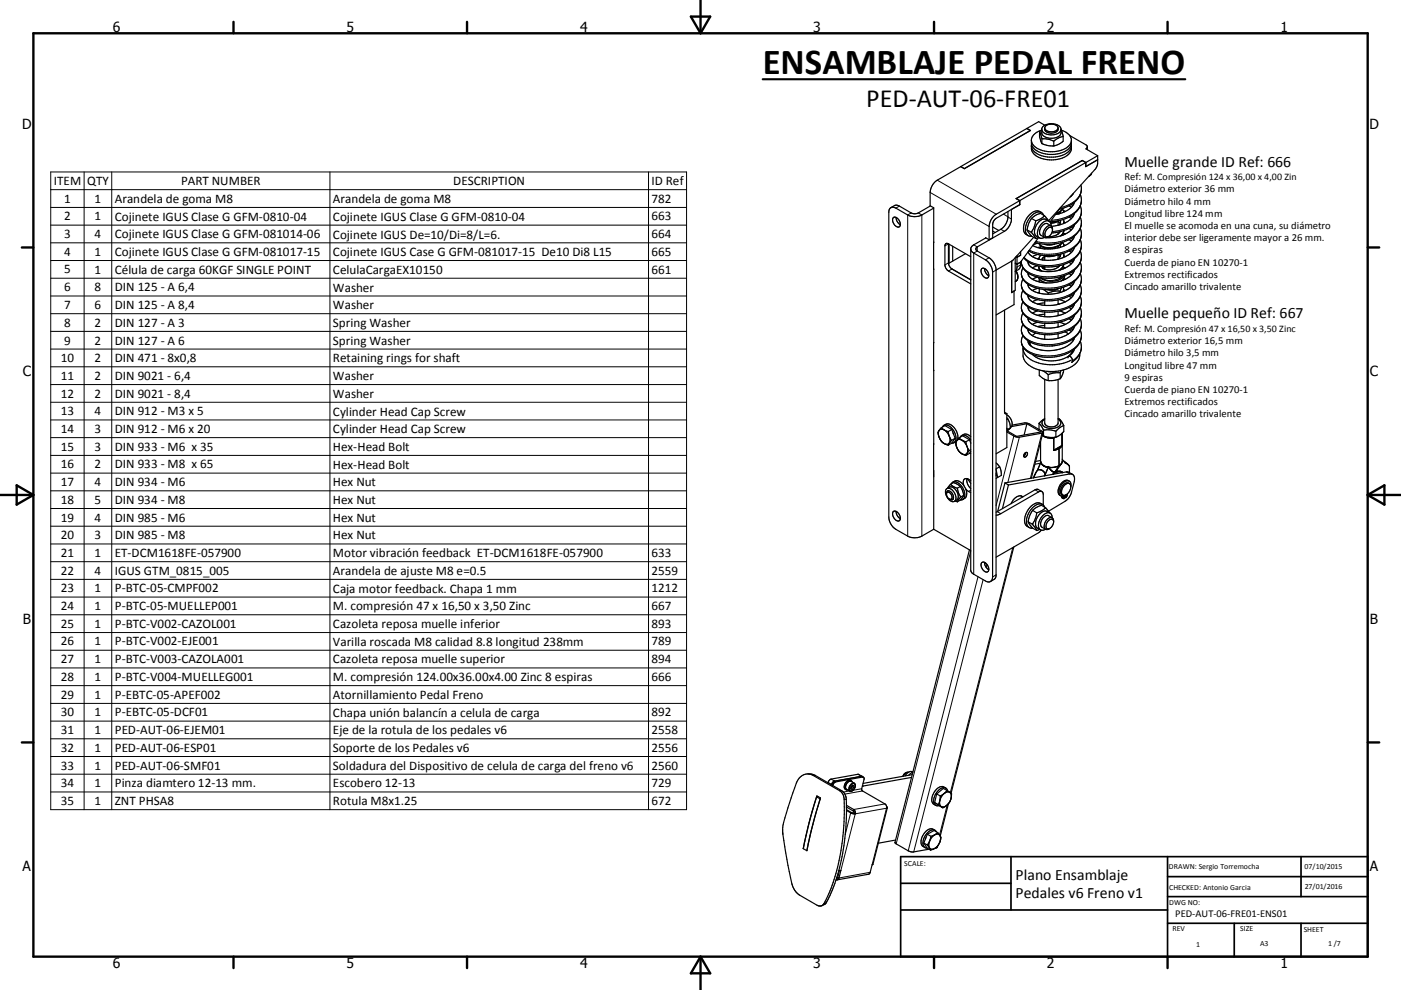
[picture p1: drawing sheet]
<svg xmlns="http://www.w3.org/2000/svg" width="420mm" height="297mm" viewBox="0 0 420 297" stroke-linecap="round" stroke-linejoin="round" font-family="sans-serif">
<defs><g id="words">
<text font-size="11" x="228.7" y="22.2">ENSAMBLAJE PEDAL FRENO</text>
<text font-size="7.9" x="259.7" y="32.2">PED-AUT-06-FRE01</text>
<g font-size="4.7">
<text x="337.1" y="50">Muelle grande ID Ref: 666</text>
<text x="337.1" y="95.5">Muelle pequeño ID Ref: 667</text>
<text x="304.5" y="263.9">Plano Ensamblaje</text>
<text x="304.5" y="269.3">Pedales v6 Freno v1</text>
</g>
<g font-size="4.2">
<text x="33.9" y="9.6">6</text>
<text x="103.9" y="9.6">5</text>
<text x="173.9" y="9.6">4</text>
<text x="243.8" y="9.6">3</text>
<text x="313.9" y="9.6">2</text>
<text x="383.9" y="9.6">1</text>
<text x="6.7" y="38.7">D</text>
<text x="410.5" y="38.7">D</text>
<text x="6.9" y="112.9">C</text>
<text x="410.7" y="112.9">C</text>
<text x="6.9" y="187.1">B</text>
<text x="410.7" y="187.1">B</text>
<text x="6.8" y="261.4">A</text>
<text x="410.7" y="261.4">A</text>
<text x="33.9" y="290.4">6</text>
<text x="103.9" y="290.4">5</text>
<text x="173.9" y="290.4">4</text>
<text x="243.8" y="290.4">3</text>
<text x="313.9" y="290.4">2</text>
<text x="383.9" y="290.4">1</text>
</g>
<g font-size="3.9">
<text x="16.2" y="55.5">ITEM</text>
<text x="26.2" y="55.5">QTY</text>
<text x="54.3" y="55.5">PART NUMBER</text>
<text x="135.9" y="55.5">DESCRIPTION</text>
<text x="195.3" y="55.6">ID Ref</text>
<text x="19.2" y="60.9">1</text>
<text x="28.4" y="60.9">1</text>
<text x="34.5" y="60.9">Arandela de goma M8</text>
<text x="99.8" y="60.9">Arandela de goma M8</text>
<text x="195.3" y="60.9">782</text>
<text x="19.2" y="66.1">2</text>
<text x="19.2" y="71.5">3</text>
<text x="28.4" y="66.1">1</text>
<text x="28.4" y="71.5">4</text>
<text x="34.5" y="66.2">Cojinete IGUS Clase G GFM-0810-04</text>
<text x="34.5" y="71.5">Cojinete IGUS Clase G GFM-081014-06</text>
<text x="99.8" y="66.2">Cojinete IGUS Clase G GFM-0810-04</text>
<text x="99.8" y="71.6">Cojinete IGUS De=10/Di=8/L=6.</text>
<text x="195.3" y="66.1">663</text>
<text x="195.3" y="71.5">664</text>
<text x="19.2" y="76.8">4</text>
<text x="28.4" y="76.8">1</text>
<text x="34.5" y="76.9">Cojinete IGUS Clase G GFM-081017-15</text>
<text x="99.8" y="76.8">Cojinete IGUS Case G GFM-081017-15 De10 Di8 L15</text>
<text x="195.3" y="76.8">665</text>
<text x="19.2" y="82">5</text>
<text x="28.4" y="82.1">1</text>
<text x="34.5" y="82.2">Célula de carga 60KGF SINGLE POINT</text>
<text x="99.8" y="82.2">CelulaCargaEX10150</text>
<text x="195.3" y="82.1">661</text>
<text x="19.2" y="87.4">6</text>
<text x="28.4" y="87.4">8</text>
<text x="34.5" y="87.4">DIN 125 - A 6,4</text>
<text x="99.8" y="87.5">Washer</text>
<text x="19.2" y="92.7">7</text>
<text x="28.4" y="92.7">6</text>
<text x="34.5" y="92.7">DIN 125 - A 8,4</text>
<text x="99.8" y="92.8">Washer</text>
<text x="19.2" y="98">8</text>
<text x="28.4" y="98">2</text>
<text x="34.5" y="98">DIN 127 - A 3</text>
<text x="99.8" y="98.1">Spring Washer</text>
<text x="19.2" y="103.4">9</text>
<text x="28.4" y="103.4">2</text>
<text x="34.5" y="103.4">DIN 127 - A 6</text>
<text x="99.8" y="103.5">Spring Washer</text>
<text x="18.2" y="108.6">10</text>
<text x="18.2" y="114">11</text>
<text x="28.4" y="108.6">2</text>
<text x="28.4" y="114">2</text>
<text x="34.5" y="108.6">DIN 471 - 8x0,8</text>
<text x="34.5" y="114">DIN 9021 - 6,4</text>
<text x="99.8" y="108.7">Retaining rings for shaft</text>
<text x="18.2" y="119.3">12</text>
<text x="28.4" y="119.3">2</text>
<text x="34.5" y="119.3">DIN 9021 - 8,4</text>
<text x="99.8" y="114">Washer</text>
<text x="99.8" y="119.4">Washer</text>
<text x="18.2" y="124.6">13</text>
<text x="28.4" y="124.6">4</text>
<text x="34.5" y="124.6">DIN 912 - M3 x 5</text>
<text x="99.8" y="124.7">Cylinder Head Cap Screw</text>
<text x="18.2" y="130">14</text>
<text x="28.4" y="130">3</text>
<text x="34.5" y="130">DIN 912 - M6 x 20</text>
<text x="99.8" y="130">Cylinder Head Cap Screw</text>
<text x="18.2" y="135.2">15</text>
<text x="28.4" y="135.2">3</text>
<text x="34.5" y="135.2">DIN 933 - M6 x 35</text>
<text x="99.8" y="135.3">Hex-Head Bolt</text>
<text x="18.2" y="140.5">16</text>
<text x="28.4" y="140.5">2</text>
<text x="34.5" y="140.5">DIN 933 - M8 x 65</text>
<text x="99.8" y="140.6">Hex-Head Bolt</text>
<text x="18.2" y="145.9">17</text>
<text x="28.4" y="145.9">4</text>
<text x="34.5" y="145.9">DIN 934 - M6</text>
<text x="99.8" y="145.9">Hex Nut</text>
<text x="18.2" y="151.1">18</text>
<text x="28.4" y="151.1">5</text>
<text x="34.5" y="151.1">DIN 934 - M8</text>
<text x="99.8" y="151.1">Hex Nut</text>
<text x="18.2" y="156.5">19</text>
<text x="18.2" y="161.8">20</text>
<text x="28.4" y="156.5">4</text>
<text x="28.4" y="161.8">3</text>
<text x="34.5" y="156.5">DIN 985 - M6</text>
<text x="34.5" y="161.8">DIN 985 - M8</text>
<text x="99.8" y="156.5">Hex Nut</text>
<text x="99.8" y="161.8">Hex Nut</text>
<text x="18.2" y="167.1">21</text>
<text x="28.4" y="167.1">1</text>
<text x="34.5" y="167.1">ET-DCM1618FE-057900</text>
<text x="99.8" y="167.2">Motor vibración feedback ET-DCM1618FE-057900</text>
<text x="195.3" y="167.1">633</text>
<text x="18.2" y="172.5">22</text>
<text x="28.4" y="172.4">4</text>
<text x="34.5" y="172.5">IGUS GTM_0815_005</text>
<text x="99.8" y="172.5">Arandela de ajuste M8 e=0.5</text>
<text x="195.3" y="172.5">2559</text>
<text x="18.2" y="177.7">23</text>
<text x="28.4" y="177.7">1</text>
<text x="34.5" y="177.7">P-BTC-05-CMPF002</text>
<text x="99.8" y="177.8">Caja motor feedback. Chapa 1 mm</text>
<text x="195.3" y="177.7">1212</text>
<text x="18.2" y="183">24</text>
<text x="28.4" y="183">1</text>
<text x="34.5" y="183">P-BTC-05-MUELLEP001</text>
<text x="99.8" y="183.1">M. compresión 47 x 16,50 x 3,50 Zinc</text>
<text x="195.3" y="183">667</text>
<text x="18.2" y="188.4">25</text>
<text x="28.4" y="188.4">1</text>
<text x="34.5" y="188.4">P-BTC-V002-CAZOL001</text>
<text x="99.8" y="188.5">Cazoleta reposa muelle inferior</text>
<text x="195.3" y="188.4">893</text>
<text x="18.2" y="193.6">26</text>
<text x="28.4" y="193.6">1</text>
<text x="34.5" y="193.6">P-BTC-V002-EJE001</text>
<text x="99.8" y="193.8">Varilla roscada M8 calidad 8.8 longitud 238mm</text>
<text x="195.3" y="193.6">789</text>
<text x="18.2" y="199">27</text>
<text x="28.4" y="199">1</text>
<text x="34.5" y="199">P-BTC-V003-CAZOLA001</text>
<text x="99.8" y="199.1">Cazoleta reposa muelle superior</text>
<text x="195.3" y="199">894</text>
<text x="18.2" y="204.3">28</text>
<text x="18.2" y="209.6">29</text>
<text x="28.4" y="204.3">1</text>
<text x="28.4" y="209.6">1</text>
<text x="34.5" y="204.3">P-BTC-V004-MUELLEG001</text>
<text x="34.5" y="209.6">P-EBTC-05-APEF002</text>
<text x="99.8" y="204.4">M. compresión 124.00x36.00x4.00 Zinc 8 espiras</text>
<text x="99.8" y="209.7">Atornillamiento Pedal Freno</text>
<text x="195.3" y="204.3">666</text>
<text x="18.2" y="214.9">30</text>
<text x="28.4" y="214.9">1</text>
<text x="34.5" y="214.9">P-EBTC-05-DCF01</text>
<text x="99.8" y="215.1">Chapa unión balancín a celula de carga</text>
<text x="195.3" y="214.9">892</text>
<text x="18.2" y="220.2">31</text>
<text x="28.4" y="220.2">1</text>
<text x="34.5" y="220.2">PED-AUT-06-EJEM01</text>
<text x="99.8" y="220.3">Eje de la rotula de los pedales v6</text>
<text x="195.3" y="220.2">2558</text>
<text x="18.2" y="225.6">32</text>
<text x="28.4" y="225.6">1</text>
<text x="34.5" y="225.6">PED-AUT-06-ESP01</text>
<text x="99.8" y="225.6">Soporte de los Pedales v6</text>
<text x="195.3" y="225.6">2556</text>
<text x="18.2" y="230.9">33</text>
<text x="28.4" y="230.9">1</text>
<text x="34.5" y="230.9">PED-AUT-06-SMF01</text>
<text x="99.8" y="231">Soldadura del Dispositivo de celula de carga del freno v6</text>
<text x="195.3" y="230.9">2560</text>
<text x="18.2" y="236.2">34</text>
<text x="28.4" y="236.2">1</text>
<text x="34.5" y="236.2">Pinza diamtero 12-13 mm.</text>
<text x="99.8" y="236.2">Escobero 12-13</text>
<text x="195.3" y="236.2">729</text>
<text x="18.2" y="241.5">35</text>
<text x="28.4" y="241.5">1</text>
<text x="34.5" y="241.5">ZNT PHSA8</text>
<text x="99.8" y="241.6">Rotula M8x1.25</text>
<text x="195.3" y="241.5">672</text>
</g>
<g font-size="3.2">
<text x="337.1" y="54">Ref: M. Compresión 124 x 36,00 x 4,00 Zin</text>
<text x="337.1" y="57.7">Diámetro exterior 36 mm</text>
<text x="337.1" y="61.4">Diámetro hilo 4 mm</text>
<text x="337.1" y="65">Longitud libre 124 mm</text>
<text x="337.1" y="68.7">El muelle se acomoda en una cuna, su diámetro</text>
<text x="337.1" y="72.3">interior debe ser ligeramente mayor a 26 mm.</text>
<text x="337.1" y="75.9">8 espiras</text>
<text x="337.1" y="79.7">Cuerda de piano EN 10270-1</text>
<text x="337.1" y="83.3">Extremos rectificados</text>
<text x="337.1" y="87">Cincado amarillo trivalente</text>
<text x="337.1" y="99.7">Ref: M. Compresión 47 x 16,50 x 3,50 Zinc</text>
<text x="337.1" y="103.3">Diámetro exterior 16,5 mm</text>
<text x="337.1" y="106.9">Diámetro hilo 3,5 mm</text>
<text x="337.1" y="110.6">Longitud libre 47 mm</text>
<text x="337.1" y="114.2">9 espiras</text>
<text x="337.1" y="117.9">Cuerda de piano EN 10270-1</text>
<text x="337.1" y="121.6">Extremos rectificados</text>
<text x="337.1" y="125.2">Cincado amarillo trivalente</text>
</g>
<text font-size="3.1" x="352.3" y="275.3">PED-AUT-06-FRE01-ENS01</text>
<g font-size="2.4">
<text x="271.1" y="259.7">SCALE:</text>
<text x="350.4" y="260.8">DRAWN: Sergio Torremocha</text>
<text x="391.1" y="260.6">07/10/2015</text>
<text x="350.5" y="267">CHECKED: Antonio Garcia</text>
<text x="391.2" y="266.7">27/01/2016</text>
<text x="350.5" y="271.4">DWG NO:</text>
<text x="351.5" y="279.3">REV</text>
<text x="371.9" y="279.4">SIZE</text>
<text x="390.9" y="279.6">SHEET</text>
<text x="358.6" y="284.1">1</text>
<text x="377.8" y="283.9">A3</text>
<text x="398.2" y="283.8">1 /7</text>
</g>
</g></defs>
<g fill="none" stroke="#000" stroke-width=".36">
<path d="M307.9 38.5l1 .6-19.8 11.5-1.1-.6M307.9 38.5v.1M308.9 39.2l-1.1-.6-19.7 11.4M311.7 39.5l.7 2.1M311.7 39.5v1.4l.7 2.2M312.3 38.9a3.3 3.3 0 0 0 4.2 1.4l1-.5 .6-.8M312.7 38a3.8 3.8 0 0 1 5.4 .5v1.3a2.2 2.2 0 0 1-2.5 1.7 2.76 2.76 0 0 1-3.3-1.7v-1.2zM313.2 38.4a1.77 1.77 0 0 0 2.5 1.5 1.44 1.44 0 0 0 1.5-1.5M313.2 37.6l-1.8-1.1-3.5 2M313.6 37.7a2.51 2.51 0 0 1 3.6 .6 2.36 2.36 0 0 1-3.7 .7l-.3-.5zM318.1 38.9l.6 2M318.2 39a3.4 3.4 0 0 1 2.6 5.2 8.2 8.2 0 0 1-11.1 0 3.3 3.3 0 0 1 2.1-5l.5-.2-.6 .5"/>
<path d="M288 50l-7 4.1a4.7 4.7 0 0 0-2.1 3.6v4l1 .6v10.4M288.1 50h.1M288.1 50l1 .6M304.7 59.6l1 .6M304.7 59.6h.1M309.2 42.2a4.9 4.9 0 0 0 5.1 3.3 6.9 6.9 0 0 0 6.8-2.6l.1-.7M309.3 43.3a3.6 3.6 0 0 0 3.1 4.3 8.2 8.2 0 0 0 8.4-1.8l.4-.9v-1.2M312.4 41.6l2.2 .2 1.3 .5M312.4 43.1l1.8 .6 1.7 .1M312.4 41.6v1.5M315.9 42.3v1.5M318.7 40.9l-1.7 .7-1.1 .7"/>
<path d="M318.7 40.9v1.5l-1.3 .9-1.5 .5M320.7 40.6l4.9 2.8 .4 .6M321.2 43.3a3.4 3.4 0 0 1-3.1 3.4 7.6 7.6 0 0 1-8.6-2l-.3-.7M321.2 58.8h.1M321.5 58.3h.1M321.6 58.3l-.9 .9M321.8 58l-.2 .3M323.9 58.3a4.5 4.5 0 0 1 0 3.5M324.1 55.5a5.5 5.5 0 0 1-3.6 6.2M324.5 48.2l-19.8 11.4M324.5 48.2l1 .6v1.2M324.5 48.1l-19.8 11.5"/>
<path d="M324.5 48.1v.1M324.5 48.1l1.1 .6-.1 1.3M326 44l-.4 .7 3.5 2M326 44v.9M327.3 52l-.9 1M329.1 46.7v2.5l-.6 1.5-14.1 15.5M329.1 47.9l-3.6 2.1M329.1 46.7l-23.4 13.5M267.1 62.3l.4-.1 .8 .1 3.8 2.2a4.7 4.7 0 0 0 4.3 0l3.5-2.1M267.1 62.3l-.5 .5-.1 .9v91.4a4.7 4.7 0 0 0 2.1 3.7l3.5 2a4.7 4.7 0 0 0 4.3 0l3.5-2M268.7 65.2a2.57 2.57 0 0 0 1.2 2.2M268.7 65.2a.85 .85 0 0 0-1.1 .3 .85 .85 0 0 0 .1 1.1 1.66 1.66 0 0 0 2 1.4l.2-.6"/>
<path d="M268.7 65.2a2.48 2.48 0 0 1 1.2 2.2M278.9 61.8l-3.6 2.1a2.36 2.36 0 0 1-2.1 0l-4.1-2.3h-.7l-1.3 .7M279.9 72.6v8.2M284.4 73.2a.65 .65 0 0 0-.8-.1 .65 .65 0 0 0-.3 .7v5.7a2.46 2.46 0 0 0 1.1 1.8l6.6 3.9M284.4 73.2v5.9M284.4 73.2l6.6 3.8M284.4 79.1l.3 .8 .5 .6 5.8 3.5M284.6 73.3v5.6M285.6 73.9v4.4M289.5 76.1l-5.1 2.9M291 74.7l.7 1 3.8 2.3a4.8 4.8 0 0 1 2.1 3.6v91.5l-.2 .8-.4 .6M291 74.7v96.4l.7 1 3.8 2.2 1 .3 .5-.1"/>
<path d="M295.5 71.3v.1M295.5 71.3l1 .6M295.6 71.4l-3.9 2.2-.7 1.1M297.6 68.1l1.8 1M297.6 69.3l.7 .5M302.2 63.5v1.9a4.9 4.9 0 0 1-2.1 3.4l-2.5 1.4M303.3 78.3v9.5l.7-.4M304.4 77.3v9.8l-1.1 .6M304.4 78.9l.5 .4M304.9 76.7v3.7l-.5 1M305.7 61.4h.1M305.7 61.4l-7 4.1a2.29 2.29 0 0 0-1.1 1.8v4l-1.1 .6"/>
<path d="M305.7 60.2l-7 4.1a4.7 4.7 0 0 0-2.2 3.7v3.9M305.7 61.4l-2.5 1.4v3.2a4.9 4.9 0 0 1-2.1 3.4l-8.1 4.7a.65 .65 0 0 0-.5 .6 .65 .65 0 0 0 .5 .6l3.5 2a4.7 4.7 0 0 1 2.1 3.4v92.1l-.4 .9-1.2 .8M305.7 60.2v1.2M305.9 78.7h.1M305.9 76.6h.1M306 78.7l-.2 1.6-1.4 1.1M306 76.6l-1.1 .6-.3-.2M306 75.5v1.1M306.2 78.2v1l.5 1.2M306.9 77.3a8.9 8.9 0 0 0 6.6 2.8l4.2-.4M307.9 69l1.4 1.8M307.9 69l1.3 .7"/>
<path d="M308.2 78.5l.1 .7 .4 .6 .9 .6 1.5 .6M308.2 75.5a5 5 0 0 0 4.5 2.5M308.4 75.3l1.4 .7 2.3 .5M308.5 75.3l-.1 .1M308.5 78.7l-.3 .1M309.2 69.7l1.3 1.9M309.3 65.5l-.9 1.6-.5 1.9M309.3 65.5l1.2 .7M309.3 70.8l1.2 .8M309.6 73.7l.3 .1a11.2 11.2 0 0 0 7.7 .5M309.9 71.2l-6.3 7-5 2.8M310.5 66.2a7.1 7.1 0 0 1-1.3 3.5"/>
<path d="M310.5 71.6l.9-.3-5.4 7.3-1.1 .7-.5-.3M311.1 79.7l-1.6 .7M311.1 76.3l-1.6 .7M311.1 73l-1.4 .5M311.5 77.5l-.4 .1M311.5 79.8v.6l.3 .6M312.1 76.5l-.5 .6-.1 .7M312.1 74.1l-.4 .4M312.1 74l-1 .3M312.2 63.8a2.84 2.84 0 0 0-4 1.1 4.3 4.3 0 0 0-.8 5.3l.8 .5M312.3 73.9l-.2 .2M312.5 77.7l.2 .3"/>
<path d="M312.5 77.6v.1M312.6 80l-.1 .2M312.7 77.4l-.2 .2M312.9 64.6a1.92 1.92 0 0 0-3.3-.2 5.3 5.3 0 0 0-1.9 5.8l.7 .6h.9M313 71.3h.4M313.2 64.7l1.1 1.5M313.2 64.7l-1.2 .9-1.5 .6M313.2 64.7l-1.3-.7-1.2 .5-1.4 1M313.2 73.3h.1M313.2 74.3v.4M313.2 76.8v1.3M313.2 77.1l-.5 .3"/>
<path d="M313.2 74.6l-.1 .1M313.2 77.3l-.5 .1M314 68.6a.84 .84 0 0 1 1.3-.3 .84 .84 0 0 1 .2 1.2 1.43 1.43 0 0 1-2.1 1.3 2.04 2.04 0 0 1 .6-2.2zM314.4 70.9l-1 .4M314.5 66.3l-.9-.5a3.2 3.2 0 0 0-3.4 3.2l.2 1.5 1.2 .9M314.8 66.6a2.09 2.09 0 0 0-3.1 1.2 2.49 2.49 0 0 0 .1 3.6l.4 .1 .9-.3M314.8 66.6l.3 1.1M315.1 67.7l-1-.6a2.28 2.28 0 0 0-2 3.5l1 .6M315.5 69a1.01 1.01 0 0 0-.5-1.3 1.01 1.01 0 0 0-1.3 .5 2.04 2.04 0 0 0-.5 3.1h.2M316.3 73.2a4.7 4.7 0 0 1-3.1 .1M317 76.5l-2.3 .5-2.1-.4M317.2 70.3l-1.8 .6-1.1 .1"/>
<path d="M317.2 67.6l-1.9 .3M317.2 63.9v.3M317.2 66.4v1.2M317.2 69.6v.6M317.2 73.9v.5M317.2 76.4v1.3M317.2 79.8v.4M317.2 76.5l.7 .4M317.2 74l.4 .3M317.2 66.6l.7 .4M317.2 64.1l.2 .1M317.2 64l.4 .1"/>
<path d="M317.2 76.4l-2.6 .3-2.5-.2M317.6 76.3l.4 .1M317.7 79.7a4.1 4.1 0 0 1-5.2 .6M317.8 69.5l-2.5 .4M317.8 69.5l-.6 .8M317.9 63.5l-1.3 .7M317.9 73.5v.7M317.9 63.5l.1 .5M317.9 66.1v.2M317.9 66.2l-2.9 .8M317.9 66.3l-.1 .7-.4 .5M317.9 76.3l.1 .1"/>
<path d="M317.9 76.3l-.7 .1M318 76.4l-.3 .8-.7 .6M318 62.2l-3.2 4.4M318.6 72.7l.3 1.1M318.6 70.2l.1 .3M318.6 62.7l.2 .5M318.6 62.7l-.7 .8M318.6 72.7a5 5 0 0 1-6.9 .7l-.2-.3M318.6 72.7a14.4 14.4 0 0 1-8.3 0M318.7 62.5l-.1 .2M318.7 69.9l.7 .3M318.8 63.2l.1 .5"/>
<path d="M318.8 63.2l.6 .2M318.8 65.8l.1 1.3M318.9 65.8l-2 .5-2.1 .2M318.9 73.4l.5 .2M318.9 76l-.1 1.3M318.9 79.4l-.3 .6M318.9 76.8l.5 .2M318.9 69.2l-.1 .6-.6 .9M318.9 73.8l-1.3 .5M318.9 66.6l.5 .2M320.5 61.8l.7 .4M320.5 65.1l.7 .5"/>
<path d="M320.5 68.5l.7 .4M320.5 71.9l.7 .4M320.5 75.3l.7 .4M320.5 78.7l.7 .4M320.5 68.5l-2.7 1M320.5 61.7l-2.9 1.1M321.2 78.3l.4 .4M321.2 74.9l.4 .4M321.2 75.7a10.5 10.5 0 0 1-8.5 2.3M321.2 71.5l.4 .4M321.2 68.1l.4 .4M321.2 64.7l.4 .4"/>
<path d="M321.2 61.3l.4 .5M321.3 78.2l-2.1 1.1-1.5 .4M321.6 78.7a10.6 10.6 0 0 1-10.5 2.3M321.6 71.9l-1.4 1.3-1.3 .6M322.1 77.6l-.8 .6M322.1 74.2l-.9 1.5M322.1 64a6.1 6.1 0 0 1-4.9 3.6M322.2 64l-2 1.3-1.3 .5M322.2 77.6l-.6 1.1M322.2 70.8l-.6 1.1M322.2 67.4a7.6 7.6 0 0 1-7.2 3.9h-1.5M322.2 60.6a6.2 6.2 0 0 1-5.2 3.7l-.6 .1"/>
<path d="M323.9 71.9a4.9 4.9 0 0 1-1.8 5.7M323.9 61.8a5.4 5.4 0 0 1-3.4 6.7M323.9 65.1l.3 1.5-.3 1.9M323.9 68.5a5.3 5.3 0 0 1-3.3 6.7l-2.7 1.1M323.9 75.3a5.3 5.3 0 0 1-3.4 6.7M323.9 78.7a5.3 5.3 0 0 1-3.1 6.6 12.7 12.7 0 0 1-13.3-.6 3.3 3.3 0 0 1-.8-4.3M323.9 61.8l-.8 1.3-.9 .9M323.9 68.5a8 8 0 0 1-5.3 4.2M279.9 80.7h.1M279.9 80.7v30.4M294.3 80.7a1.57 1.57 0 0 1 2.1 1.4 .87 .87 0 0 1-.3 1.3 .87 .87 0 0 1-1.3-.5 2.11 2.11 0 0 1-.5-2.2zM295.2 80.5l.3 1.3 .9 .9"/>
<path d="M301.2 93v30.7M303.9 87.4h.1M304 87.4v4l-5.4 3.1M304.6 81.3a2.16 2.16 0 0 1-.2 3.2M306.7 80.4l.8 1 .9 .6M306.7 83.8a3.7 3.7 0 0 0 2 5.2l1.2 .5a13.8 13.8 0 0 0 7.3 .5l.4-.1M306.7 87.2a3.7 3.7 0 0 0 2 5.2 13.1 13.1 0 0 0 8.9 .9M306.7 90.6a3.7 3.7 0 0 0 2 5.2 13 13 0 0 0 8.9 .9M306.7 97.3a3.7 3.7 0 0 0 2 5.3M308.2 98.9a3.5 3.5 0 0 0 3.1 2.6l1.9 .3M308.2 95.5a2.5 2.5 0 0 0 1.8 2.1l1.1 .4M308.2 92.1a3.2 3.2 0 0 0 2.9 2.5"/>
<path d="M308.2 88.7l.1 .6 .4 .6 1.1 .8 1.3 .5M308.2 85.3a2.14 2.14 0 0 0 1.4 1.9M308.2 81.9a2.23 2.23 0 0 0 1.4 1.9M308.4 82l2.7 1.1M308.5 82.1l-.3 .1M308.5 85.5l-.3 .1M308.5 88.9l-.3 .1M308.5 92.2l-.3 .2M308.5 95.6l-.3 .2M308.5 99l-.3 .2M309.6 87.2l1.5 .6M309.6 83.8l1.5 .6"/>
<path d="M310.5 99.9l-1 .8M311.1 96.7l-1.6 .6M311.1 93.3l-1.6 .6M311.1 98l2.1 .4M311.1 89.9l-1.6 .7M311.1 94.6a12.1 12.1 0 0 0 6.6 0M311.1 86.5l-1.6 .7M311.1 91.2l2.1 .4M311.1 83.1l-1.6 .7M311.1 84.4l.5 .2M311.3 83.2a3 3 0 0 0 2.4 1.7M311.6 83.7l.1 .9"/>
<path d="M311.6 86.6v1.4M311.6 84.3l-.5 .1M311.6 87.7l-.5 .1M311.6 84.6l1 .2M311.7 80.9l-.6 .1M311.7 80.9l-.2 .3M311.8 81l.3 .3M311.8 81.1l-.1 .1M312.5 84.4l.1 .3M312.5 80.2v.1M312.5 80.3h.1M312.6 84.7v.1"/>
<path d="M312.7 86.8l1.6 1.1M312.8 80.2l.4 .2M312.9 80.2l.3-.1v.7M312.9 80.2l-.3 .1M313 84.7h-.4M313.2 90.2v1.4M313.2 93.6v1.4M313.2 97v1.4M313.2 90.9l-2.1 .3M313.2 94.3l-2.1 .3M313.2 97.6l-2.1 .4M313.8 86.9l2.4 .1"/>
<path d="M314.3 87.9v.4M316.2 86.7v.3M317.2 90v1.3M317.2 93.4v1.3M317.2 96.8v1.3M317.2 91.1l.4 .1M317.2 94.5l.4 .1M317.2 97.9l.4 .1M317.5 86.5l-1.3 .5M317.6 96.7l1.8 .6M317.6 93.3l1.8 .6M317.6 89.9l1.8 .7"/>
<path d="M317.7 98l-2.4 .4h-2.1M317.7 91.2l-2.1 .4h-2.4M317.9 87.4v.4M317.9 87.4h-1.8l-1.8 .5M317.9 80.9v.1M318.2 86.3l-.3 1.1M318.4 82.9l-.9 .8M318.6 80.2l.2 .5M318.6 80l-.8 1M318.6 80.1l.8 .3M318.8 83.7h.1M318.8 83.7v.3"/>
<path d="M318.8 86.2l-.1 1.3M318.8 86.9l.6 .3M318.9 83.5l-.7 .8M318.9 83.6l.5 .2M319.1 82.7a5.4 5.4 0 0 1-7.3 .6M319.2 82.6l-.3 .9M319.3 99.5l1 .7M320.5 82.1l.7 .4M320.5 85.5l.7 .4M320.5 88.9l.7 .4M320.5 92.2l.7 .5M320.5 95.6l.7 .5"/>
<path d="M320.5 99l.7 .4M320.5 82a14.2 14.2 0 0 1-9.4 1.1M321.2 98.6l.4 .4M321.2 95.2l.4 .4M321.2 91.8l.4 .4M321.2 88.4l.4 .5M321.2 85l.4 .5M321.2 81.6l.4 .5M321.6 99a10.3 10.3 0 0 1-8.4 2.8M321.6 95.6a7.4 7.4 0 0 1-3.9 2.4M321.6 92.2l-1.6 1.4-2.3 1M321.6 88.9a7.5 7.5 0 0 1-3.9 2.3"/>
<path d="M321.6 85.4a10.6 10.6 0 0 1-10.5 2.4M321.6 82.1l-.2 .1a10.6 10.6 0 0 1-8.8 2.6M322.1 94.5l-.5 1.1M322.1 84.4l-.5 1M322.2 97.9l-.6 1.1M322.2 91.1l-.6 1.1M322.2 87.8l-.6 1.1M322.2 81l-.6 1.1M323.9 95.6a5.5 5.5 0 0 1-3.5 6.8 13.6 13.6 0 0 1-11.7 .2M323.9 88.9a5.4 5.4 0 0 1-3.5 6.8l-2.8 1M323.9 82.1a5.4 5.4 0 0 1-3.5 6.8l-2.8 1M323.9 85.5a5.4 5.4 0 0 1-3.5 6.8l-2.8 1"/>
<path d="M323.9 92.2a5.4 5.4 0 0 1-3.5 6.9 13 13 0 0 1-12.6-.6 3.4 3.4 0 0 1-1.1-4.6M323.9 99a5.3 5.3 0 0 1-3.1 6.6 12.7 12.7 0 0 1-13.3-.5 3.4 3.4 0 0 1-.8-4.4M279.9 111v22.2M306.7 104.6a5.9 5.9 0 0 0 5.3 4.5 13.7 13.7 0 0 0 9.2-1.1M306.7 104.5a5.6 5.6 0 0 0 .3 3.3 8.4 8.4 0 0 0 7.5 3.7h1.4M306.7 104.2v.4M308.2 102.2l.2 .9 .8 .8M308.7 102.5l.5 1.4M308.7 102.5v1M311.6 111v1.7l1.6 1.1M312.6 111.2l1.7 1.2M313.2 113.8v13.1a2.31 2.31 0 0 0 4 0v-13"/>
<path d="M313.2 100.4v1.4M313.2 113.8l1.1 .4M314.1 111.4l1.8 .2M314.3 112.4v1.8M315.7 103.7l-.3 .1M315.9 111.5v.1M316.5 111.4l-.6 .2M317.2 100.1v1.4M317.9 113.6l-1.8 .5-1.8 .1M317.9 111.8l-1.8 .1-1.8 .5M317.9 111.8v1.8M318.1 111.2l-.2 .6"/>
<path d="M318.8 111l-.2 1.3-.7 1.3M320.4 106.9l-.2 .5M320.4 106.9a1.15 1.15 0 0 1 1 1.8M321.4 108.7h-.2M321.6 101.7l.1 .5M321.6 105.1a6.1 6.1 0 0 1-5.9 3.2 8.4 8.4 0 0 1-6.2-2M321.7 102.2a10.4 10.4 0 0 1-10.9 2.5l-1.6-.8M322.1 104.7a4.1 4.1 0 0 1-1.7 2.2M322.2 101.3l-.5 .9M323.7 106.2a5.1 5.1 0 0 1-4.4 4.7l-3.4 .6M323.9 102.4a5.1 5.1 0 0 1-2.5 6.2M279.9 133.2v9.8"/>
<path d="M281.4 130.5l.2 .7M281.6 129.1l-.4 .7 .2 .7M281.6 129.1l-.2 1.4M281.6 131.2l.6 1.2 .9 .7M281.6 131.2l.4 .9M282.1 132.1l1 1M282.2 128.3l-.6 .8M282.2 128.3l.9 .7M282.2 128.3l1.1-.6 2 1.2M282.5 128.1a1.48 1.48 0 0 1 2.5 0 3.7 3.7 0 0 1 1.2 4.5l-.9 .3M283 127.6a2.34 2.34 0 0 1 3.5 1.3 3.7 3.7 0 0 1 .5 3.1M283.1 129l-.8-.2-.7 .3"/>
<path d="M283.1 129l.2 .1M283.1 133.1l.2 .1M283.3 129.1l1 .4M283.3 129.2l1.3 1.7M283.3 133.2l1 .4M284.3 129.5l.3 1.4M284.6 130.9l.7 1.2M284.6 132.9l-.3 .7M284.6 130.9l.2 .7-.1 1.1M284.6 132.9l-.5 .4-.8-.1M284.7 132.8l-.1 .1M285.3 132.1l-.6 .7"/>
<path d="M285.3 132.9l-1 .7M285.3 128.9l1.1 2.6M285.3 128.9l-1 .6M285.7 129.9l.2 .4M286.4 131.5l-1.1 1.4M286.4 131.5l-1.1 .6M286.7 132.4l-.1 .8 .3 1M286.7 132.4l-.7 .4M286.7 132.4l-.2 .4 .4 1.4M286.9 132.2l-.2 .2M286.9 134.2a3.1 3.1 0 0 0 1.5 1.9M286.9 134.2l.5 1 1 .9"/>
<path d="M287 132l-.1 .2M287.5 131.4l-.5 .6M287.5 131.4l.9 .7M287.5 131.4l1.1-.7 2.1 1.2M287.9 131.2a1.41 1.41 0 0 1 2.3-.1l.8 .9M288.3 130.7a1.86 1.86 0 0 1 2.7 .3M288.4 132.1l-.8-.3-.7 .4M288.4 132.1l.2 .1M288.4 136.1l.2 .2M288.6 132.2l1 .3M288.6 132.2l.8 .8 .5 1M288.6 136.3l1 .3"/>
<path d="M289.6 132.5l.3 1.5M289.9 134l.7 1.2M289.9 134l.2 1-.1 .8M289.9 136l-.3 .6M289.9 136l-.5 .4-.8-.1M290 135.8l-.1 .2M290.6 135.2l-.6 .6M290.7 136l-1.1 .6M290.7 131.9l.3 1M290.7 131.9l-1.1 .6M291 136h-.3M291 135.4l-.3 .6"/>
<path d="M291 134.9l-.4 .3M298.6 138.9l1.1 1.1M301.2 123.7l.7 .4M301.2 123.7l.1 .4h.6M301.9 124.1v10.2l-3.3 1.8M301.9 129.6l2.3 1.3 1 .3 7.5-1.5M301.9 124.5a2.95 2.95 0 0 1 1.3 3.6l-.3 .2M301.9 125.4l.3 .3M301.9 128.5l.2 .4M302.1 128.9l-.2 .1M302.2 125.7l.5 1.3 .2 1.3M302.2 125.7l-.3 .2"/>
<path d="M302.9 128.3l-1 1M302.9 128.3l-.8 .6M303.4 127.5l3.7-.6 .9 .1 4.3 2.3 .4 .4M307.4 135.8a.47 .47 0 0 1 .7 .1 .47 .47 0 0 1-.2 .7 .5 .5 0 0 1-.4 .6 .5 .5 0 0 1-.6-.5zM307.5 135.8l-.2 .7-.4 .3M307.9 127.1l-.9 3.4M307.9 127.1l4.2 2.5-7.3 1.3-2.8-1.6M307.9 127.1l-4.6 .9M311.5 127l1.4 2M311.5 127v1.9M311.9 139l-1.6 .3M312 132.5v6.2"/>
<path d="M312 138.2l-1.5 .2M312.2 139.1l.8 .7M312.2 139.1l-.1-.5-1 2.3M312.2 139.1l.2 .2M312.4 139.3l.6 .5M312.4 139.3l1.6 .8M312.5 130.6a4.4 4.4 0 0 0 3.4 .8M312.5 130.5l.4 .3M312.7 129.7l-3.5 13.8M312.9 129a7.4 7.4 0 0 1 3.7 .4M312.9 130.8l1.8 .4h1.6M312.9 129v1.8"/>
<path d="M313 139.8l1 .3M313.2 125.8a1.28 1.28 0 0 0-.8 1.3 1.28 1.28 0 0 0 1.1 1.1 3.6 3.6 0 0 0 4.5-.9v-.7l-.8-.8M313.2 125.6l-1.7 1.4M314.4 140l-1 2.3M314.4 140l-.4 .1M314.4 140v.2M315.9 131.4v3.7M316.3 131.2l-.4 .2M316.6 131.1l-.3 .1M316.6 129.4v1.7M317.2 125.6l.7 .4 1 1.7M317.5 134.6v5.1"/>
<path d="M317.5 139.7l-1.1 1.8M317.5 139.7a5 5 0 0 1-3.1 .5M317.5 134.6l-1.6 .5M318.2 139.1l-.7 .6M318.2 139.1l-1.8 2.4M318.4 130v3.7M318.4 133.7l-.9 .9M318.4 133.7a2.85 2.85 0 0 1-2.5 1.4M318.4 133.7l-2.5 1.4M318.5 130v8.4l-.3 .7M318.5 137.8l.8 1 1.3 1.1v1.9M318.9 138.3l1.4 1.2"/>
<path d="M318.9 127.7l-1.2 .6-1.1 1.1M318.9 127.7v1.8l-1.2 1.1-1.1 .5M267.7 153.5a1.56 1.56 0 0 1 2.2 1.5 .87 .87 0 0 1-.4 1.3 .87 .87 0 0 1-1.2-.5 2.09 2.09 0 0 1-.6-2.3zM268.7 153.4a2.57 2.57 0 0 0 1.2 2.2M279.9 141.2v17.6M279.9 158.8l11.1 6.4M283.6 146.8a1.57 1.57 0 0 1 2.5 1 1.77 1.77 0 0 1-.2 2.7 2.87 2.87 0 0 1-2.3-3.7zM283.9 146.6a2.01 2.01 0 0 1 3.2 1.3 1.68 1.68 0 0 1-1 2.5M284.1 147.3a1.49 1.49 0 0 0-.2 1.6 1.49 1.49 0 0 0 1.4 .8 1.34 1.34 0 0 0-1.4-1.9l-.1 .3M284.1 147.3a1.74 1.74 0 0 1 1.5 2.6M284.3 147.2l-.2 .1M284.6 149.7l1 .2"/>
<path d="M285 145.3l-.9 1.2M285 145.3l.9 .7 1.1 .5M285 145.3l.9-.5 1.4 .6 .6 .6M285.2 145.2a1.59 1.59 0 0 1 2.7 .2 3.1 3.1 0 0 1 .8 4.4M285.6 144.7a2.33 2.33 0 0 1 3.5 1.2 2.7 2.7 0 0 1 .1 3.6l-.6 .4M285.8 149.8l-.2 .1M286.3 150.3l.7 .3M287 146.5l.4 1.4 .6 1.2M287.9 146l.7 1.2 .3 1.4M287.9 146l-.9 .5M288 149.1l-1 1.5M288.7 149.8l-.7 .2"/>
<path d="M288.9 148.6l-1 1.4-.9 .6M288.9 148.6l-.9 .5M289.5 146.7l1.5 1.1M289.9 143.6a3.2 3.2 0 0 0 1.1 3M290 143.6l1 1.5M291 144.2l-.6-.4a1.11 1.11 0 0 0-1.5 .1 1.11 1.11 0 0 0 0 1.5l.1 .3M298.6 140.8l.5 2.4M298.6 141.9v.9M299.1 143.2l-.5 .3M299.7 140l.4 1.3 .1 1.3-1.1 .6M299.7 140l-1.1 .6M301.3 144.9l1 .6"/>
<path d="M301.3 144.9l-2.2 8.5M302.3 145.5l18.4-3.3a1.39 1.39 0 0 1 1.4 2l-.8 3.4a4.6 4.6 0 0 1-2 2.8l-4.9 3M302.3 145.5l-1.8 7.1M306.1 148.8l.5 .3a2.02 2.02 0 0 0-2.9 .9l-.6 1.1M308.3 156.5l1.3 1.9M308.3 156.5l1.2 .8M309.5 157.3l1.3 1.9M309.6 153.1l-.9 1.6-.4 1.8M309.6 158.4l1.2 .8M309.6 153.1l1.2 .8M310.8 153.9l-.4 1.8-.9 1.6M311.1 140.9a1.9 1.9 0 0 1 2.3 1.4"/>
<path d="M311.1 140.9l-1.2 2.5M311.7 158.8l-.9 .4M312.2 159.1l-.8 .7-12.8 7.4M312.4 147.5l-1.2-.7-.9 .1-11.7 6.8M312.4 158.2l1.1 .6M312.6 151.3a2.81 2.81 0 0 0-4.1 1.2 4.4 4.4 0 0 0-.7 5.3l.8 .5M312.8 151.5v-3.1a.85 .85 0 0 0-.4-.9 .85 .85 0 0 0-1 .1l-11.3 6.5-1.5 .5M313.2 152.2a1.91 1.91 0 0 0-3.3-.2 5.4 5.4 0 0 0-1.8 5.8l.6 .5 .9 .2M313.4 142.3l-.3 .5M313.5 152.3l.8 1M313.5 152.3l-1.5 1.1-1.2 .5M313.5 152.3l-1.3-.7-1.5 .7-1.1 .8"/>
<path d="M314 155.8a1.05 1.05 0 0 1 1.4-.5 1.05 1.05 0 0 1 .5 1.4 2.15 2.15 0 0 1-2.5 2 2.23 2.23 0 0 1 .6-2.9zM314.3 153.3l.3 .5M314.4 140.2l1.5 1.4M314.4 154.7l1 .6a1.32 1.32 0 0 0-.7-1.4 1.32 1.32 0 0 0-1.6 .4 3.7 3.7 0 0 0-1.4 4.5l.6 .3 1.1-.3M314.4 154.7a2.4 2.4 0 0 0-2.3 3.2l.3 .3M314.7 158.6l-.2 .1M314.8 153.9l-.9-.5a2.75 2.75 0 0 0-3.1 2.1 2.39 2.39 0 0 0 .3 3l.8 .5M315.9 141.6h.1M315.9 156.4a.84 .84 0 0 0-.8-.7 .84 .84 0 0 0-.8 .6 1.38 1.38 0 0 0 0 2.4h.2M316.4 141.5l-.5 .1M317.6 141.4l-1 .2-.7 .4M317.6 141.4l.8 .2"/>
<path d="M317.8 148.5l.5 .3M317.8 148.6l.2 .1M318.2 141.5l.3 .3M318.3 148.8v.5l.5 .3M318.3 148.8h.3l.2 .8h.3v-.4M318.4 141.6a2.35 2.35 0 0 0-2.8 .7l.3-.3M318.4 141.6l.2 .2M318.4 141.8a1.91 1.91 0 0 0-2.4 .3M318.9 149.1l.2 .1M319.1 148.6l-.2 .5M319.2 145.5a1.05 1.05 0 0 1 1.5-.4 1.05 1.05 0 0 1 .3 1.5 2.01 2.01 0 0 1-2.5 1.9 2.28 2.28 0 0 1 .7-3zM319.2 148.8v.4l.3 .1"/>
<path d="M319.2 148.8l.3 .1M319.4 148.5l-.2 .3M319.5 148.9v.4M319.7 148.4l-.2 .5M320 148.2v.5l-.5 .6M320.6 144.3a2.12 2.12 0 0 0-2.9 1.5 2.13 2.13 0 0 0 .1 2.8M320.6 145.1a1.86 1.86 0 0 0-2.5 1.6 1.32 1.32 0 0 0 .5 1.8M321 146.1a1.28 1.28 0 0 0-.5-1.8 1.28 1.28 0 0 0-1.7 .6 3.2 3.2 0 0 0-1 3.6M321.5 142.3l-1.2-.7h-.6l-18.4 3.3M290.7 165l-22.4 87.7 .4 .5 4.3 2.3 .8 .1 4.7-.8M295.2 168.7a2.67 2.67 0 0 0 1.2 2.2M295.2 168.7a.86 .86 0 0 0-1.1 .3 .86 .86 0 0 0 .1 1.1 1.62 1.62 0 0 0 2 1.4l.2-.6"/>
<path d="M295.2 168.7a2.45 2.45 0 0 1 1.2 2.2M295.5 169l-.3 .1M303.9 164.1l-18.8 73.9M242.3 232.2l1.5 .4 7.9 4.6a3.1 3.1 0 0 1 1.4 2.6 64.8 64.8 0 0 1-5.7 30.6l-.9 1.3h-1.2l-5.7-3.2-1.4-1.6-.7-1.6-1.3-5.7-1.5-9.7a12.5 12.5 0 0 1 1.1-6l3-9a3.9 3.9 0 0 1 5.6-2.3l7.9 4.6a3.2 3.2 0 0 1 1.4 2.6 61.5 61.5 0 0 1-5.6 30.4l-.7 1-1 .5M244.8 239.1l-2.2 7.6-1.8 7.9M244.8 239.1l1.1 .6M245.3 239l-.5 .1M245.9 239.7h.1M245.9 239.7l-2.2 7.7-1.8 7.8M249.5 235l-.2 .4M249.5 235l-.1 .2M249.8 234.6l-.3 .4"/>
<path d="M249.9 234.5l-.4 .5M254 234.9l1-.6 1.1 .7a1.53 1.53 0 0 1 .1 1.6 1.53 1.53 0 0 1-1.5 .7l-.9-.5a1.33 1.33 0 0 1 .2-1.9zM254.3 234.1l.4 .1M254.3 234.1v.1M254.3 234.1l.4-.1 .5 .3M254.6 234.3a1.32 1.32 0 0 0-1.5 1.5l.1 .7 .5 .4M254.6 234.3v.1M254.6 234.3a1.76 1.76 0 0 0-.8 2.7h.3M254.7 234.2v.2M254.7 234.2h.5l.3 .4M255.1 236.6l.4 .2M255.5 235.7v.3"/>
<path d="M255.5 236l-.4 .5M255.5 236l.5 .3M256 236.3v-.6l-.5-.1-.4 .6v.5l.4 .1M256 236.3l-.5 .5M258.4 232.9l-8.5 1.6M258.5 232.9l-1.3-.6-8 1.4-.6 .5-.3 .7M258.5 233l-8.6 1.5M258.5 232.9l.1 .1M258.5 233l.4 .2M258.9 233.2l-8.3 1.4-.6 .4-.3 .7M258.9 233.2l.2 .5-.7 3.4 7.1 4.2 .3 .7M271.1 232.2l.5-.4-.8 1.1z"/>
<path d="M272.3 231.7l-.7 .1M273.3 233.2l-14.7 2.6M273.5 232.4l-14.8 2.6M273.7 231.6a1.72 1.72 0 0 0-2.4 1.2M273.7 231.6l-1.3 1M280.8 238.2l1.1 .6M280.8 238.2l-.6 2.6M281.9 238.8l-.1 1.4M283.1 238.1l-1.2 .7M283.1 238.1l-.8 .8-.5 1.3M283.5 236.4a3.4 3.4 0 0 0-3.5 3.3v1.3l.5 .6M283.5 236.4l.6 .9"/>
<path d="M283.5 236.4a2.29 2.29 0 0 0-3.4 1.2 2.75 2.75 0 0 0-.1 3.7l.5 .3M283.9 237.1l-.8 1M283.9 237.1l.7 .5M283.9 237.1l-1.1-.6-2 1.7M284.6 237.6l.3 .2M284.6 237.6h-.8l-.7 .5M284.9 237.8l.4 .3-.1 1.1M284.9 237.9l.3 1.3M285 239.8l-.9 1.6M285.1 239.8l-.4 .9-.6 .7M285.2 239.2l-.1 .6M240.8 254.6l1.1 .6"/>
<path d="M240.8 254.6h.1M242.9 245.8l-2.1 8.8M245.2 241.9l-1.8 6.7-1.5 6.6M245.4 241.4l.6-2-1.1-.6-1.8 5.9M253.8 242.1l2.1 1.3 .2 .6M253.8 241.6l2.3 1.4 .3 .5v.7M253.8 242.9l1.6 .9 .7 .2M253.8 243.1l1.4 .9 1.2 .2M256.1 244l.3 .2M265.8 242v.5l.2-.2M265.8 242l.2 .3M266 242.3l-4.3 17-.2 .1-.8 2.6-.4 .3-9.3 1.7"/>
<path d="M268.5 252l-5.2 1M277 252.9l1 .6M277 252.9l.9 1.5 1.1 .7M277.6 251.3l-.2 .5M278 253.5l.7 .9M278 250.3l1.1 .6M278 250.3l-1 2.6M278.7 254.4l.1 .1M278.7 252.3l-.7 1.2M278.7 252.3l-.2 1 .2 1.1M278.8 254.5l.2 .6M278.8 254.5l.4 .3 .7-.1"/>
<path d="M279.1 250.9l-.4 1.4M280.2 254.6l-.3 .1M280.2 254.6l-1.2 .5M280.2 240.8l1.1 .6M280.2 240.8l2.5 1.6M280.3 250.4l.8-.2 .5 .3M280.3 250.4l-.8 .7-.8 1.2M280.3 250.4l-1.2 .5M280.3 249.1a2.3 2.3 0 0 0-3.4 1.2 2.7 2.7 0 0 0-.1 3.7l.5 .3M280.5 241.6l1 .1M280.7 249.6a1.58 1.58 0 0 0-2.6 .2 3.4 3.4 0 0 0-.9 4.4l.7 .2M281.1 253.8l-.1 .5-.6 .1"/>
<path d="M281.2 249.8l-.9 .6M281.2 249.8l.5 .7M281.2 249.8l-1.1-.6-2.1 1.1M281.3 241.4l.8 .6M281.6 253l-.5 .9-.9 .7M281.6 253l-.6 1-.8 .6M281.6 250.5l.2 .1M281.8 240.2l-.5 1.2M281.8 240.2v1.2l.3 .6M281.8 250.6l.1 .2M281.8 250.6a2.55 2.55 0 0 1-.2 2.4M281.9 250.8l.2 .5-.2 .8"/>
<path d="M282.1 242l.6 .4M283.8 241.6l-1.1 .8M283.8 241.6l-.7 .5-1-.1M284.1 241.4l-.3 .2M284.4 241.1l-2.5 9.7M250.7 263.9l.3 .1M251.5 261.1h.6l-.6 2.5-.5 .4M251.7 261.1l-.5 2.1-.4 .3"/>
</g>
<g fill="none" stroke="#000" stroke-width=".3">
<path d="M15.2 51.6h190.6v191.3h-190.6zM15.2 56.9h190.6M25.2 51.6v191.3M33.5 51.6v191.3M98.9 51.6v191.3M194.4 51.6v191.3M278.9 57.7l17.6 10.3M281 54.1l17.7 10.2M324.2 56.7a6.2 6.2 0 0 1-4.9 5.2l-1.3 .4M326.4 52.9h.1M15.2 62.2h190.6M15.2 67.5h190.6"/>
<path d="M15.2 72.9h190.6M15.2 78.2h190.6M269.6 61.8l-1 .6M273.2 63.9l-1.1 .6v96.3M275.3 63.9l1.1 .6v96.3M284.4 78.9l-1.1 .6M284.4 73.2l-1.1 .6M291.9 73.5l1.1 .6v1.2l-1.1 .6v96.4M296.5 77.3l-1 .7M300.1 68.8l1 .6M300.8 64.2l1.4 .8M302.2 65.1l1 .6"/>
<path d="M306 79.5l-1.1 .6M311.5 77.7v.1M316 76.6l-2.5 .1M317.1 66.3l-2.2 .5M318.5 72.7l-.1 .2a5.7 5.7 0 0 1-5.1 1.3l-1.2-.5-.6-.6M318.7 62.5l-.8 .8-1.2 .6M318.9 79.4a2.92 2.92 0 0 1-1.6 1.7M318.9 69.2l-.3 .8-.7 .8M319 76.4l-.2 .9M319 66.5l-.1 .6M324.2 60a6.3 6.3 0 0 1-4.8 5.2l-2 .6-2.2 .3M324.2 63.4a6.2 6.2 0 0 1-5 5.3l-3.7 .8"/>
<path d="M324.2 73.6a6.8 6.8 0 0 1-5.6 5.5l-1.9 .4a11.7 11.7 0 0 1-9.7-2.3M324.2 77a6.2 6.2 0 0 1-4.7 5.1 12.3 12.3 0 0 1-12.4-1.4l-.7-1.1-.2-.9M324.2 70.2a6 6 0 0 1-4.5 5.1 14.2 14.2 0 0 1-11.1-.3M324.2 66.8a6.3 6.3 0 0 1-5.1 5.3l-2.3 .6-2.3 .2-4-.5M15.2 83.5h190.6M15.2 88.8h190.6M15.2 94.1h190.6M15.2 99.4h190.6M285.4 80.7l-1 .6M298.6 81l-1 .6M304.5 81.3a2.37 2.37 0 0 1 .1 3.1M311.5 80.2l.4 .8 .6 .4"/>
<path d="M318.2 82.9a5.1 5.1 0 0 1-6 .4M324.2 80.4a6.3 6.3 0 0 1-5.1 5.3 13.5 13.5 0 0 1-10.8-.7l-1.6-1.4-.5-1.5M324.2 83.8a5.7 5.7 0 0 1-4 4.8 13.2 13.2 0 0 1-12.9-.9l-.8-1.1-.3-1.1M324.2 87.2a6.3 6.3 0 0 1-5.1 5.3 13.1 13.1 0 0 1-11.6-1.3l-1-1.2-.3-1.1M324.2 90.6a6.7 6.7 0 0 1-5.6 5.4 12.8 12.8 0 0 1-11.3-1.6l-.8-1-.3-1.2M324.2 93.9a6.1 6.1 0 0 1-4.7 5.2 12.3 12.3 0 0 1-12.4-1.5l-.6-.8-.3-1.2M324.2 97.3a6.6 6.6 0 0 1-5.5 5.4 14.9 14.9 0 0 1-8.5 .1 4.8 4.8 0 0 1-4-3.8M15.2 104.7h190.6M15.2 110h190.6M15.2 115.4h190.6M324.2 104.1l-.2 1.4-.5 .8-1.9 1.9M324.2 100.7a6.4 6.4 0 0 1-5.1 5.3 12.9 12.9 0 0 1-11.8-1.4l-.8-1.1-.3-1.1"/>
<path d="M15.2 120.7h190.6M15.2 126h190.6M15.2 131.3h190.6M15.2 136.6h190.6M304 130.8l-5.4 20.9M305.6 131.2l-3.4 13.5M312.4 130l-3.5 13.5M15.2 141.9h190.6M15.2 147.3h190.6M15.2 152.6h190.6M15.2 157.9h190.6M291 147l-.6 .5"/>
<path d="M299 153.5l1.1 .6M310.3 146.9l1.1 .7M318.3 149l.3 .2M319.7 141.6l1 .6M15.2 163.2h190.6M15.2 168.5h190.6M15.2 173.8h190.6M15.2 179.1h190.6M291 165.3l-22.3 87.9M293.2 173l-20.9 82.3M294.7 173.9l-20.8 81.7M295.9 169.3l-.2 .9"/>
<path d="M298.6 172.5l-1 .6M303.6 164.3l-18.7 73.5M15.2 184.4h190.6M15.2 189.8h190.6M15.2 195.1h190.6M15.2 200.4h190.6M15.2 205.7h190.6M15.2 211h190.6M15.2 216.3h190.6M15.2 221.6h190.6M15.2 227h190.6M15.2 232.3h190.6"/>
<path d="M15.2 237.6h190.6M243.8 232.6h.6M248.3 234.8l1 .6M249.2 233.7l1 .6M249.3 235.4l.4 .2M250.2 234.4l.4 .2M251.7 237.2h.6M253.1 239.8h.6M254.7 237.3l-1.8 .3M255.2 235.5a.71 .71 0 0 1 1.1-.3 .71 .71 0 0 1 0 1.2 .94 .94 0 0 1-.6 .8 .94 .94 0 0 1-1-.1v-.7zM256.1 235a1.59 1.59 0 0 0-1.4 2.3M257.2 232.3l1.1 .6"/>
<path d="M258.2 232.9l.4 .2M258.3 236.6l-2.5 .5M258.6 235.7l.2 .1M258.6 237.3l-5.3 .9M255.4 243.8l-.4 .1-1.6 6.3M261.5 259.4l4.3-16.9-9.4 1.7-4.3 16.9M265.3 241.2l-9.3 1.7-.2 .4M280.7 254.2v.2M284 241.5l-2.3 9M247.7 270.8l-.7 .3M251.1 263.4h-.3M260.9 261.7l-9.4 1.7-.3-.2"/>
</g>
<g fill="#000">
<circle cx="317.6" cy="139.7" r=".18"/>
<circle cx="316.7" cy="141.2" r=".18"/>
</g>
<path d="M228.7 23.8h126.7" fill="none" stroke="#000" stroke-width=".64"/>
<g fill="none" stroke="#000" stroke-width=".71">
<path d="M10 10h400v277h-400zM70 6.6v3.4M140 6.6v3.4M207.1 5h5.8l-2.9 5zM210 0v10M280 6.6v3.4M350 6.6v3.4M6.6 74.2h3.4M410 74.2h3.5M0 148.5h10M5 145.6l5 2.9-5 2.9zM410 148.5h10.1"/>
<path d="M410 148.5l5.1-2.9v5.8zM6.6 222.7h3.4M410 222.7h3.5M70 287v3.4M140 287v3.4M210 287v10M210 287l2.9 5h-5.8zM280 287v3.4M350 287v3.4"/>
</g>
<path d="M270 257h140v30h-140zM303.1 257v16M350 257v30M390.1 257v12M270 265h33.1M270 273h80M350 277h60M350 269h60M350 263h60M370 277v10M390.1 277v10" fill="none" stroke="#000" stroke-width=".51"/>
<use href="#words"/>
</svg>
